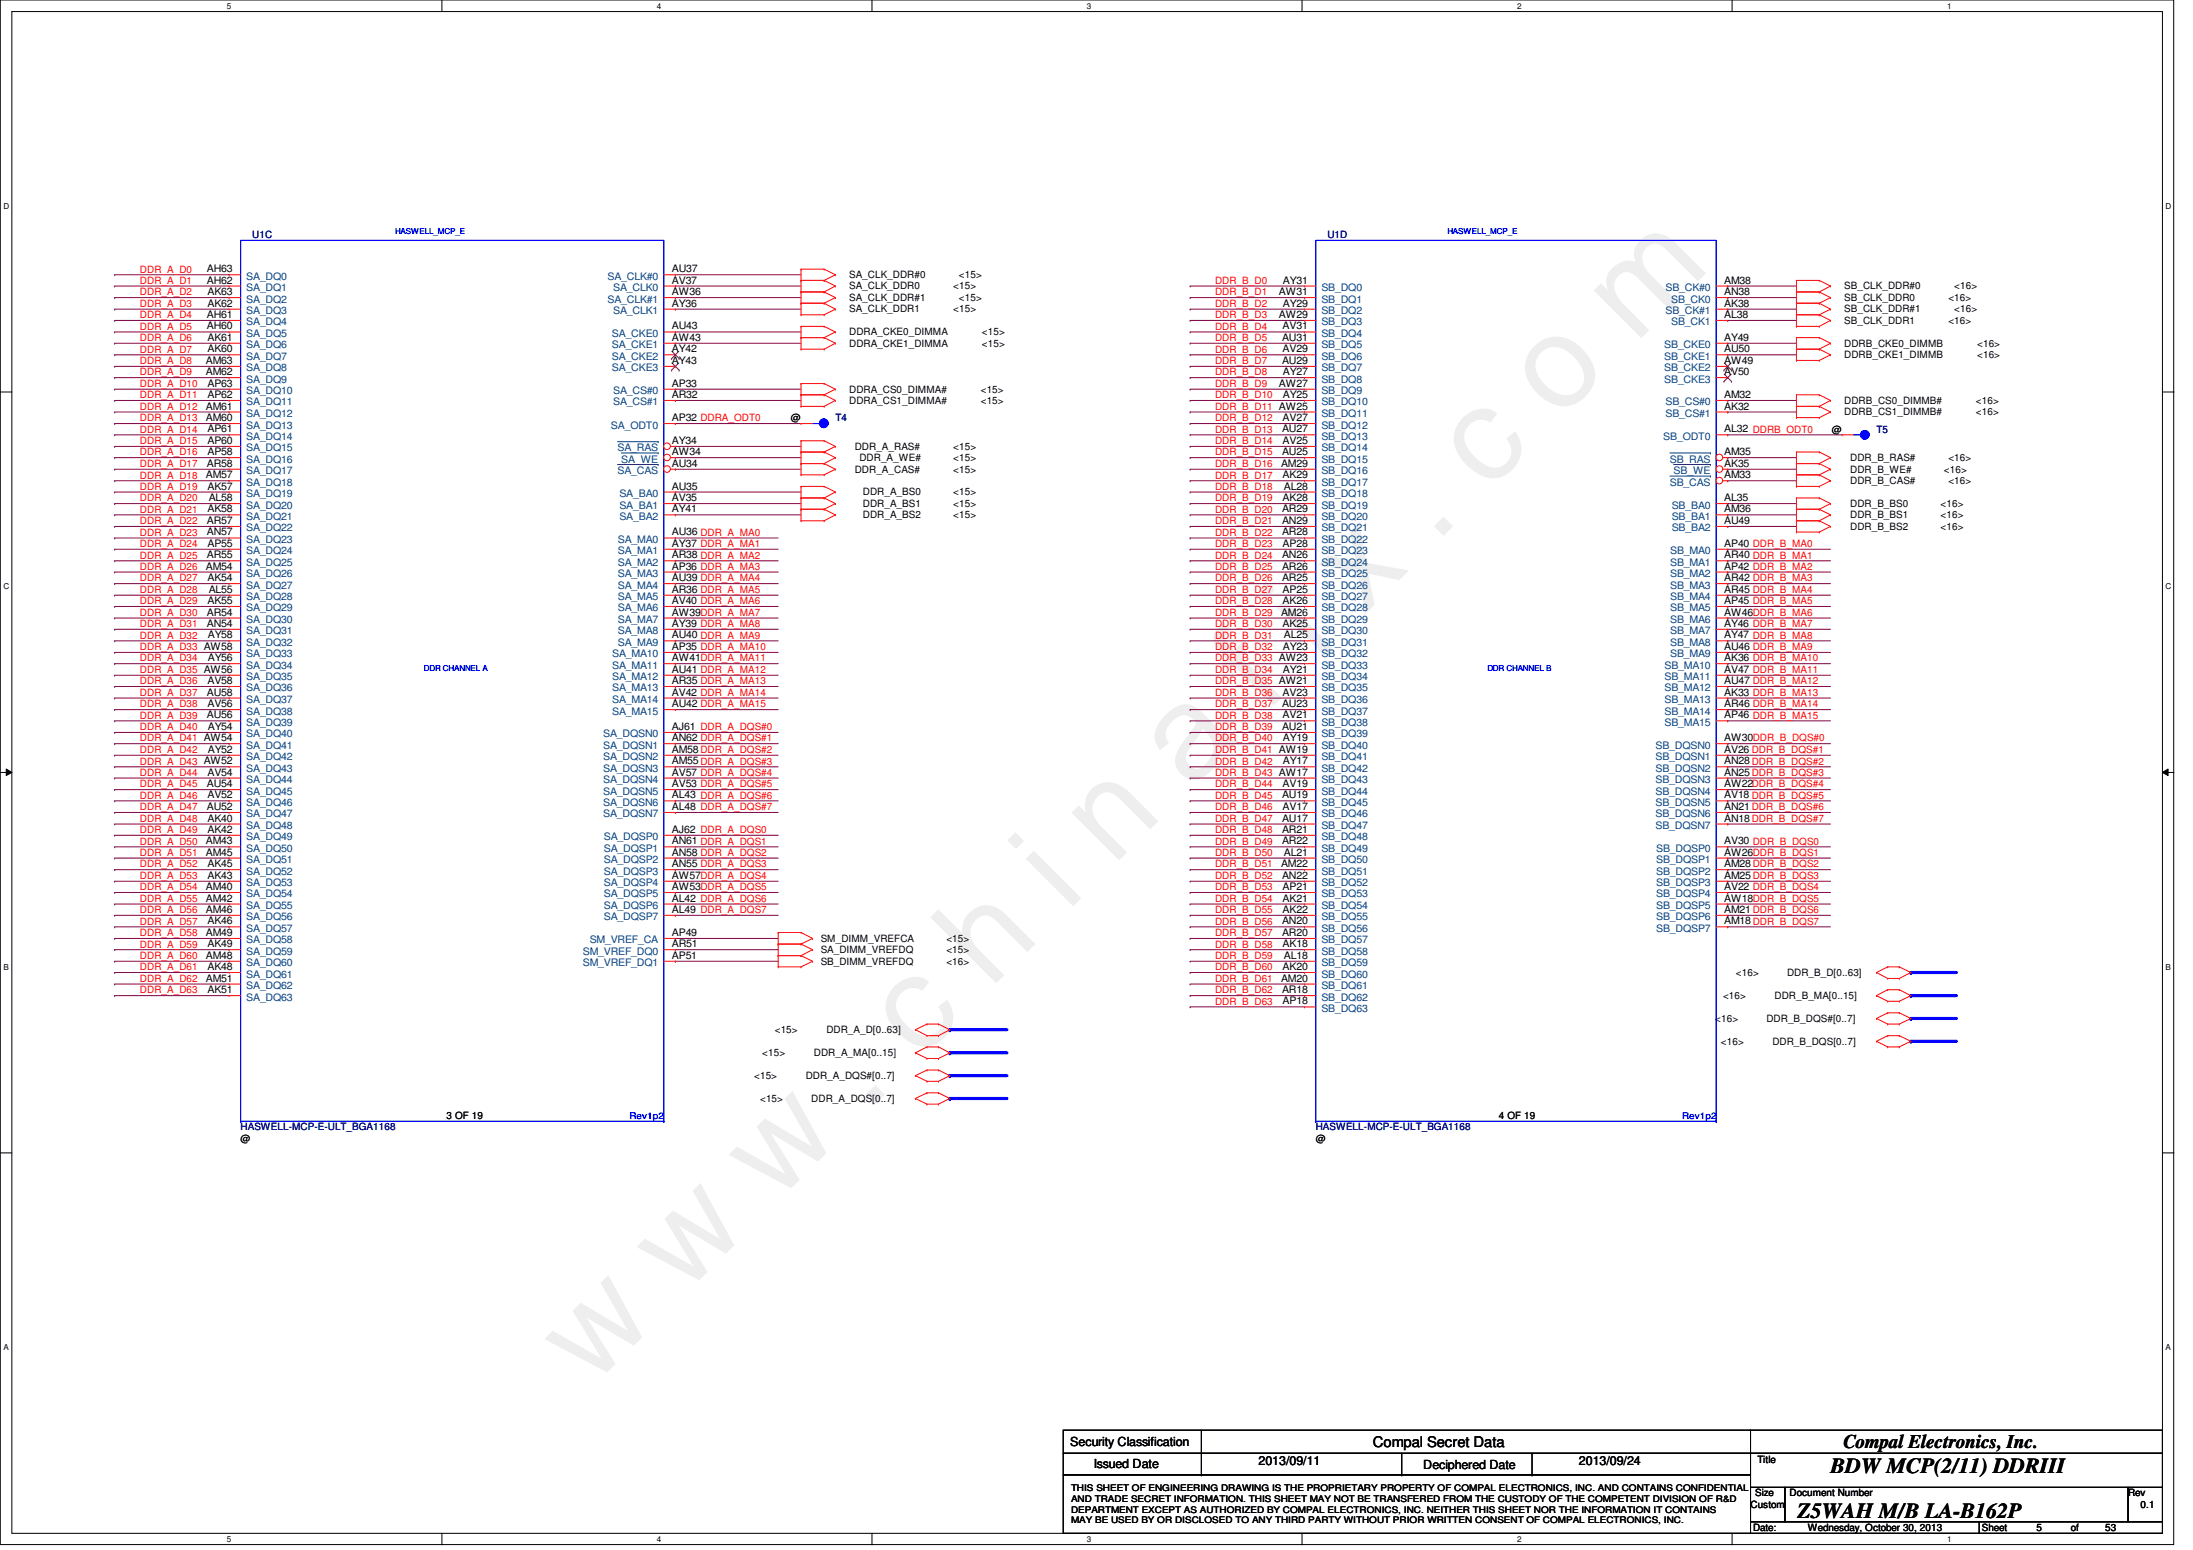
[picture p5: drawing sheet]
<svg xmlns="http://www.w3.org/2000/svg" width="297mm" height="210mm" viewBox="0 0 297 210" stroke-linecap="round" stroke-linejoin="round" font-family="sans-serif">
<defs><g id="words">
<text font-size="17.6" fill="#f00" x="80.1" y="188" transform="rotate(-45 80.1 188)">w w w . c h i n a f i x . c o m</text>
<g font-size="2.9">
<text x="247.9" y="199.4">BDW MCP(2/11) DDRIII</text>
<text x="243.5" y="205.6">Z5WAH M/B LA-B162P</text>
</g>
<text font-size="2.6" x="249.7" y="196">Compal Electronics, Inc.</text>
<text font-size="2" x="186" y="196">Compal Secret Data</text>
<g font-size="1.7">
<text x="144.9" y="195.8">Security Classification</text>
<text x="148.2" y="198.8">Issued Date</text>
<text x="170.5" y="198.3">2013/09/11</text>
<text x="192.8" y="198.9">Deciphered Date</text>
<text x="213.9" y="198.3">2013/09/24</text>
</g>
<g font-size="1.4" fill="#000080">
<text x="34.2" y="32.2">U1C</text>
<text x="179.8" y="32.2">U1D</text>
<text x="113.2" y="57">T4</text>
<text x="254.2" y="58.6">T5</text>
<text x="32.6" y="153.1">HASWELL-MCP-E-ULT_BGA1168</text>
<text x="178.2" y="153.1">HASWELL-MCP-E-ULT_BGA1168</text>
</g>
<g font-size="1.4" fill="#f00">
<text x="19" y="41.6">DDR_A_D3</text>
<text x="19" y="36.9">DDR_A_D0</text>
<text x="19" y="38.4">DDR_A_D1</text>
<text x="19" y="40">DDR_A_D2</text>
<text x="164.6" y="38.4">DDR_B_D0</text>
<text x="164.6" y="41.6">DDR_B_D2</text>
<text x="164.6" y="40">DDR_B_D1</text>
<text x="19" y="46.2">DDR_A_D6</text>
<text x="19" y="44.7">DDR_A_D5</text>
<text x="19" y="47.8">DDR_A_D7</text>
<text x="19" y="43.1">DDR_A_D4</text>
<text x="164.6" y="44.7">DDR_B_D4</text>
<text x="164.6" y="43.1">DDR_B_D3</text>
<text x="164.6" y="47.8">DDR_B_D6</text>
<text x="164.6" y="46.2">DDR_B_D5</text>
<text x="19" y="49.3">DDR_A_D8</text>
<text x="19" y="50.8">DDR_A_D9</text>
<text x="19" y="53.9">DDR_A_D11</text>
<text x="19" y="52.4">DDR_A_D10</text>
<text x="164.6" y="53.9">DDR_B_D10</text>
<text x="164.6" y="49.3">DDR_B_D7</text>
<text x="164.6" y="50.8">DDR_B_D8</text>
<text x="164.6" y="52.4">DDR_B_D9</text>
<text x="19" y="58.6">DDR_A_D14</text>
<text x="19" y="57.1">DDR_A_D13</text>
<text x="19" y="55.5">DDR_A_D12</text>
<text x="164.6" y="58.6">DDR_B_D13</text>
<text x="164.6" y="55.5">DDR_B_D11 AW25</text>
<text x="164.6" y="57.1">DDR_B_D12</text>
<text x="19" y="60.2">DDR_A_D15</text>
<text x="19" y="63.2">DDR_A_D17</text>
<text x="19" y="61.7">DDR_A_D16</text>
<text x="19" y="64.8">DDR_A_D18</text>
<text x="164.6" y="60.2">DDR_B_D14</text>
<text x="164.6" y="61.7">DDR_B_D15</text>
<text x="164.6" y="64.8">DDR_B_D17</text>
<text x="164.6" y="63.2">DDR_B_D16</text>
<text x="19" y="69.4">DDR_A_D21</text>
<text x="19" y="67.9">DDR_A_D20</text>
<text x="19" y="66.3">DDR_A_D19</text>
<text x="19" y="71">DDR_A_D22</text>
<text x="164.6" y="71">DDR_B_D21</text>
<text x="164.6" y="67.9">DDR_B_D19</text>
<text x="164.6" y="66.3">DDR_B_D18</text>
<text x="164.6" y="69.4">DDR_B_D20</text>
<text x="19" y="75.6">DDR_A_D25</text>
<text x="19" y="77.2">DDR_A_D26</text>
<text x="19" y="74.1">DDR_A_D24</text>
<text x="19" y="72.6">DDR_A_D23</text>
<text x="164.6" y="75.6">DDR_B_D24</text>
<text x="164.6" y="74.1">DDR_B_D23</text>
<text x="164.6" y="77.2">DDR_B_D25</text>
<text x="164.6" y="72.6">DDR_B_D22</text>
<text x="19" y="83.4">DDR_A_D30</text>
<text x="19" y="78.7">DDR_A_D27</text>
<text x="19" y="80.3">DDR_A_D28</text>
<text x="19" y="81.8">DDR_A_D29</text>
<text x="164.6" y="83.4">DDR_B_D29</text>
<text x="164.6" y="78.7">DDR_B_D26</text>
<text x="164.6" y="80.3">DDR_B_D27</text>
<text x="164.6" y="81.8">DDR_B_D28</text>
<text x="19" y="89.6">DDR_A_D34</text>
<text x="19" y="88.1">DDR_A_D33 AW58</text>
<text x="19" y="86.5">DDR_A_D32</text>
<text x="19" y="84.9">DDR_A_D31</text>
<text x="164.6" y="89.6">DDR_B_D33 AW23</text>
<text x="164.6" y="84.9">DDR_B_D30</text>
<text x="164.6" y="86.5">DDR_B_D31</text>
<text x="164.6" y="88.1">DDR_B_D32</text>
<text x="19" y="95.8">DDR_A_D38</text>
<text x="19" y="91.1">DDR_A_D35 AW56</text>
<text x="19" y="94.2">DDR_A_D37</text>
<text x="19" y="92.7">DDR_A_D36</text>
<text x="164.6" y="91.1">DDR_B_D34</text>
<text x="164.6" y="92.7">DDR_B_D35 AW21</text>
<text x="164.6" y="95.8">DDR_B_D37</text>
<text x="164.6" y="94.2">DDR_B_D36</text>
<text x="19" y="97.3">DDR_A_D39</text>
<text x="19" y="102">DDR_A_D42</text>
<text x="19" y="98.9">DDR_A_D40</text>
<text x="19" y="100.4">DDR_A_D41 AW54</text>
<text x="164.6" y="100.4">DDR_B_D40</text>
<text x="164.6" y="98.9">DDR_B_D39</text>
<text x="164.6" y="102">DDR_B_D41 AW19</text>
<text x="164.6" y="97.3">DDR_B_D38</text>
<text x="19" y="105.1">DDR_A_D44</text>
<text x="19" y="103.5">DDR_A_D43 AW52</text>
<text x="19" y="106.6">DDR_A_D45</text>
<text x="164.6" y="103.5">DDR_B_D42</text>
<text x="164.6" y="105.1">DDR_B_D43 AW17</text>
<text x="164.6" y="106.6">DDR_B_D44</text>
<text x="19" y="109.7">DDR_A_D47</text>
<text x="19" y="108.2">DDR_A_D46</text>
<text x="19" y="112.8">DDR_A_D49</text>
<text x="19" y="111.3">DDR_A_D48</text>
<text x="164.6" y="109.7">DDR_B_D46</text>
<text x="164.6" y="112.8">DDR_B_D48</text>
<text x="164.6" y="111.3">DDR_B_D47</text>
<text x="164.6" y="108.2">DDR_B_D45</text>
<text x="19" y="117.5">DDR_A_D52</text>
<text x="19" y="114.4">DDR_A_D50</text>
<text x="19" y="115.9">DDR_A_D51</text>
<text x="19" y="119">DDR_A_D53</text>
<text x="164.6" y="114.4">DDR_B_D49</text>
<text x="164.6" y="115.9">DDR_B_D50</text>
<text x="164.6" y="119">DDR_B_D52</text>
<text x="164.6" y="117.5">DDR_B_D51</text>
<text x="19" y="123.7">DDR_A_D56</text>
<text x="19" y="125.2">DDR_A_D57</text>
<text x="19" y="120.6">DDR_A_D54</text>
<text x="19" y="122.1">DDR_A_D55</text>
<text x="164.6" y="123.7">DDR_B_D55</text>
<text x="164.6" y="120.6">DDR_B_D53</text>
<text x="164.6" y="125.2">DDR_B_D56</text>
<text x="164.6" y="122.1">DDR_B_D54</text>
<text x="19" y="126.8">DDR_A_D58</text>
<text x="19" y="128.3">DDR_A_D59</text>
<text x="19" y="131.4">DDR_A_D61</text>
<text x="19" y="129.9">DDR_A_D60</text>
<text x="164.6" y="129.9">DDR_B_D59</text>
<text x="164.6" y="126.8">DDR_B_D57</text>
<text x="164.6" y="131.4">DDR_B_D60</text>
<text x="164.6" y="128.3">DDR_B_D58</text>
<text x="19" y="133">DDR_A_D62</text>
<text x="19" y="134.5">DDR_A_D63</text>
<text x="164.6" y="136.1">DDR_B_D63</text>
<text x="164.6" y="134.5">DDR_B_D62</text>
<text x="164.6" y="133">DDR_B_D61</text>
</g>
<g font-size="1.4">
<text x="28" y="36.9">AH63</text>
<text x="28" y="38.4">AH62</text>
<text x="28.1" y="40">AK63</text>
<text x="28.1" y="41.5">AK62</text>
<text x="91" y="41.5">AY36</text>
<text x="91" y="40">AW36</text>
<text x="91" y="38.4">AV37</text>
<text x="91" y="36.9">AU37</text>
<text x="115" y="39.2">SA_CLK_DDR0</text>
<text x="115" y="37.7">SA_CLK_DDR#0</text>
<text x="115" y="40.8">SA_CLK_DDR#1</text>
<text x="129.1" y="39.2">&lt;15&gt;</text>
<text x="129.9" y="37.7">&lt;15&gt;</text>
<text x="129.9" y="40.8">&lt;15&gt;</text>
<text x="173.2" y="40">AW31</text>
<text x="173.8" y="38.4">AY31</text>
<text x="173.8" y="41.5">AY29</text>
<text x="233.5" y="41.5">AK38</text>
<text x="233.5" y="40">AN38</text>
<text x="233.5" y="38.4">AM38</text>
<text x="249.8" y="40.8">SB_CLK_DDR0</text>
<text x="249.8" y="39.2">SB_CLK_DDR#0</text>
<text x="263.9" y="40.8">&lt;16&gt;</text>
<text x="264.7" y="39.2">&lt;16&gt;</text>
<text x="28" y="43.1">AH61</text>
<text x="28" y="44.6">AH60</text>
<text x="28.1" y="46.1">AK61</text>
<text x="28.1" y="47.7">AK60</text>
<text x="91" y="47.7">AY42</text>
<text x="91" y="46.1">AW43</text>
<text x="91" y="44.6">AU43</text>
<text x="115" y="42.3">SA_CLK_DDR1</text>
<text x="115" y="45.4">DDRA_CKE0_DIMMA</text>
<text x="115" y="46.9">DDRA_CKE1_DIMMA</text>
<text x="129.1" y="42.3">&lt;15&gt;</text>
<text x="133" y="45.4">&lt;15&gt;</text>
<text x="133" y="46.9">&lt;15&gt;</text>
<text x="173.2" y="43.1">AW29</text>
<text x="173.6" y="46.1">AU31</text>
<text x="173.7" y="47.7">AV29</text>
<text x="173.7" y="44.6">AV31</text>
<text x="233.5" y="47.7">AU50</text>
<text x="233.5" y="46.1">AY49</text>
<text x="233.5" y="43.1">AL38</text>
<text x="249.8" y="46.9">DDRB_CKE0_DIMMB</text>
<text x="249.8" y="43.9">SB_CLK_DDR1</text>
<text x="249.8" y="42.3">SB_CLK_DDR#1</text>
<text x="263.9" y="43.9">&lt;16&gt;</text>
<text x="264.7" y="42.3">&lt;16&gt;</text>
<text x="267.8" y="46.9">&lt;16&gt;</text>
<text x="27.9" y="49.3">AM63</text>
<text x="27.9" y="50.8">AM62</text>
<text x="28.1" y="52.4">AP63</text>
<text x="28.1" y="53.9">AP62</text>
<text x="91" y="49.3">AY43</text>
<text x="91" y="53.9">AR32</text>
<text x="91" y="52.4">AP33</text>
<text x="115" y="53.2">DDRA_CS0_DIMMA#</text>
<text x="132.8" y="53.2">&lt;15&gt;</text>
<text x="173.2" y="52.4">AW27</text>
<text x="173.6" y="49.3">AU29</text>
<text x="173.8" y="53.9">AY25</text>
<text x="173.8" y="50.8">AY27</text>
<text x="233.5" y="53.9">AM32</text>
<text x="233.5" y="49.3">AW49</text>
<text x="233.5" y="50.8">AV50</text>
<text x="249.8" y="48.5">DDRB_CKE1_DIMMB</text>
<text x="267.8" y="48.5">&lt;16&gt;</text>
<text x="27.9" y="55.5">AM61</text>
<text x="27.9" y="57">AM60</text>
<text x="28.1" y="58.5">AP61</text>
<text x="91" y="57">AP32 DDRA_ODT0</text>
<text x="107.1" y="57">@</text>
<text x="115" y="54.7">DDRA_CS1_DIMMA#</text>
<text x="132.8" y="54.7">&lt;15&gt;</text>
<text x="173.6" y="58.5">AU27</text>
<text x="173.7" y="57">AV27</text>
<text x="233.5" y="55.5">AK32</text>
<text x="233.5" y="58.5">AL32 DDRB_ODT0</text>
<text x="248.1" y="58.6">@</text>
<text x="249.8" y="54.7">DDRB_CS0_DIMMB#</text>
<text x="249.8" y="56.3">DDRB_CS1_DIMMB#</text>
<text x="267.6" y="54.7">&lt;16&gt;</text>
<text x="267.6" y="56.3">&lt;16&gt;</text>
<text x="27.9" y="64.8">AM57</text>
<text x="28" y="63.2">AR58</text>
<text x="28.1" y="61.6">AP58</text>
<text x="28.1" y="60.1">AP60</text>
<text x="91" y="60.1">AY34</text>
<text x="91" y="63.2">AU34</text>
<text x="91" y="61.6">AW34</text>
<text x="115.8" y="64">DDR_A_CAS#</text>
<text x="115.8" y="60.9">DDR_A_RAS#</text>
<text x="116.4" y="62.4">DDR_A_WE#</text>
<text x="129.1" y="62.4">&lt;15&gt;</text>
<text x="129.1" y="64">&lt;15&gt;</text>
<text x="129.1" y="60.9">&lt;15&gt;</text>
<text x="173.5" y="63.2">AM29</text>
<text x="173.6" y="61.6">AU25</text>
<text x="173.7" y="64.8">AK29</text>
<text x="173.7" y="60.1">AV25</text>
<text x="233.5" y="63.2">AK35</text>
<text x="233.5" y="64.8">AM33</text>
<text x="233.5" y="61.6">AM35</text>
<text x="250.6" y="62.4">DDR_B_RAS#</text>
<text x="250.6" y="64">DDR_B_WE#</text>
<text x="250.6" y="65.5">DDR_B_CAS#</text>
<text x="263.3" y="64">&lt;16&gt;</text>
<text x="263.9" y="62.4">&lt;16&gt;</text>
<text x="263.9" y="65.5">&lt;16&gt;</text>
<text x="28" y="71">AR57</text>
<text x="28.1" y="66.3">AK57</text>
<text x="28.1" y="69.4">AK58</text>
<text x="28.3" y="67.9">AL58</text>
<text x="91" y="66.3">AU35</text>
<text x="91" y="67.9">AV35</text>
<text x="91" y="69.4">AY41</text>
<text x="116.9" y="68.7">DDR_A_BS1</text>
<text x="116.9" y="67.1">DDR_A_BS0</text>
<text x="116.9" y="70.2">DDR_A_BS2</text>
<text x="129.1" y="68.7">&lt;15&gt;</text>
<text x="129.1" y="67.1">&lt;15&gt;</text>
<text x="129.1" y="70.2">&lt;15&gt;</text>
<text x="173.6" y="69.4">AR29</text>
<text x="173.6" y="71">AN29</text>
<text x="173.7" y="67.9">AK28</text>
<text x="173.9" y="66.3">AL28</text>
<text x="233.5" y="71">AU49</text>
<text x="233.5" y="67.9">AL35</text>
<text x="233.5" y="69.4">AM36</text>
<text x="250.6" y="68.7">DDR_B_BS0</text>
<text x="250.6" y="70.2">DDR_B_BS1</text>
<text x="250.6" y="71.8">DDR_B_BS2</text>
<text x="262.8" y="68.7">&lt;16&gt;</text>
<text x="262.8" y="70.2">&lt;16&gt;</text>
<text x="262.8" y="71.8">&lt;16&gt;</text>
<text x="27.9" y="77.1">AM54</text>
<text x="28" y="75.6">AR55</text>
<text x="28" y="72.5">AN57</text>
<text x="28.1" y="74">AP55</text>
<text x="91" y="74">AY37 DDR_A_MA1</text>
<text x="91" y="72.5">AU36 DDR_A_MA0</text>
<text x="91" y="75.6">AR38 DDR_A_MA2</text>
<text x="91" y="77.1">AP36 DDR_A_MA3</text>
<text x="173.6" y="77.1">AR26</text>
<text x="173.6" y="72.5">AR28</text>
<text x="173.6" y="75.6">AN26</text>
<text x="173.7" y="74">AP28</text>
<text x="233.5" y="77.1">AP42 DDR_B_MA2</text>
<text x="233.5" y="74">AP40 DDR_B_MA0</text>
<text x="233.5" y="75.6">AR40 DDR_B_MA1</text>
<text x="28" y="83.4">AR54</text>
<text x="28.1" y="78.7">AK54</text>
<text x="28.1" y="81.8">AK55</text>
<text x="28.3" y="80.3">AL55</text>
<text x="91" y="78.7">AU39 DDR_A_MA4</text>
<text x="91" y="80.3">AR36 DDR_A_MA5</text>
<text x="91" y="83.4">AW39DDR_A_MA7</text>
<text x="91" y="81.8">AV40 DDR_A_MA6</text>
<text x="173.5" y="83.4">AM26</text>
<text x="173.6" y="78.7">AR25</text>
<text x="173.7" y="80.3">AP25</text>
<text x="173.7" y="81.8">AK26</text>
<text x="233.5" y="80.3">AR45 DDR_B_MA4</text>
<text x="233.5" y="81.8">AP45 DDR_B_MA5</text>
<text x="233.5" y="83.4">AW46DDR_B_MA6</text>
<text x="233.5" y="78.7">AR42 DDR_B_MA3</text>
<text x="28" y="84.9">AN54</text>
<text x="28.1" y="86.4">AY58</text>
<text x="28.1" y="89.5">AY56</text>
<text x="91" y="86.4">AU40 DDR_A_MA9</text>
<text x="91" y="84.9">AY39 DDR_A_MA8</text>
<text x="91" y="89.5">AW41DDR_A_MA11</text>
<text x="91" y="88">AP35 DDR_A_MA10</text>
<text x="173.7" y="84.9">AK25</text>
<text x="173.8" y="88">AY23</text>
<text x="173.9" y="86.4">AL25</text>
<text x="233.5" y="88">AU46 DDR_B_MA9</text>
<text x="233.5" y="89.5">AK36 DDR_B_MA10</text>
<text x="233.5" y="86.4">AY47 DDR_B_MA8</text>
<text x="233.5" y="84.9">AY46 DDR_B_MA7</text>
<text x="28" y="94.2">AU58</text>
<text x="28.1" y="92.6">AV58</text>
<text x="28.1" y="95.8">AV56</text>
<text x="91" y="91.1">AU41 DDR_A_MA12</text>
<text x="91" y="94.2">AV42 DDR_A_MA14</text>
<text x="91" y="92.6">AR35 DDR_A_MA13</text>
<text x="91" y="95.8">AU42 DDR_A_MA15</text>
<text x="173.6" y="95.8">AU23</text>
<text x="173.7" y="94.2">AV23</text>
<text x="173.8" y="91.1">AY21</text>
<text x="233.5" y="95.8">AR46 DDR_B_MA14</text>
<text x="233.5" y="94.2">AK33 DDR_B_MA13</text>
<text x="233.5" y="91.1">AV47 DDR_B_MA11</text>
<text x="233.5" y="92.6">AU47 DDR_B_MA12</text>
<text x="28" y="97.3">AU56</text>
<text x="28.1" y="98.8">AY54</text>
<text x="28.1" y="101.9">AY52</text>
<text x="91" y="98.8">AJ61 DDR_A_DQS#0</text>
<text x="91" y="101.9">AM58DDR_A_DQS#2</text>
<text x="91" y="100.4">AN62 DDR_A_DQS#1</text>
<text x="173.6" y="98.8">AU21</text>
<text x="173.7" y="97.3">AV21</text>
<text x="173.8" y="100.4">AY19</text>
<text x="233.5" y="101.9">AV26 DDR_B_DQS#1</text>
<text x="233.5" y="100.4">AW30DDR_B_DQS#0</text>
<text x="233.5" y="97.3">AP46 DDR_B_MA15</text>
<text x="28" y="106.6">AU54</text>
<text x="28.1" y="105">AV54</text>
<text x="91" y="103.5">AM55DDR_A_DQS#3</text>
<text x="91" y="106.6">AV53 DDR_A_DQS#5</text>
<text x="91" y="105">AV57 DDR_A_DQS#4</text>
<text x="173.7" y="106.6">AV19</text>
<text x="173.8" y="103.5">AY17</text>
<text x="233.5" y="103.5">AN28DDR_B_DQS#2</text>
<text x="233.5" y="105">AN25DDR_B_DQS#3</text>
<text x="233.5" y="106.6">AW22DDR_B_DQS#4</text>
<text x="28" y="109.7">AU52</text>
<text x="28.1" y="108.1">AV52</text>
<text x="28.1" y="111.3">AK40</text>
<text x="28.1" y="112.8">AK42</text>
<text x="91" y="109.7">AL48 DDR_A_DQS#7</text>
<text x="91" y="108.1">AL43 DDR_A_DQS#6</text>
<text x="91" y="112.8">AJ62 DDR_A_DQS0</text>
<text x="173.6" y="111.3">AU17</text>
<text x="173.6" y="112.8">AR21</text>
<text x="173.6" y="108.1">AU19</text>
<text x="173.7" y="109.7">AV17</text>
<text x="233.5" y="111.3">AN18DDR_B_DQS#7</text>
<text x="233.5" y="109.7">AN21DDR_B_DQS#6</text>
<text x="233.5" y="108.1">AV18 DDR_B_DQS#5</text>
<text x="27.9" y="114.3">AM43</text>
<text x="27.9" y="115.9">AM45</text>
<text x="28.1" y="117.4">AK45</text>
<text x="28.1" y="119">AK43</text>
<text x="91" y="114.3">AN61 DDR_A_DQS1</text>
<text x="91" y="119">AW57DDR_A_DQS4</text>
<text x="91" y="117.4">AN55 DDR_A_DQS3</text>
<text x="91" y="115.9">AN58 DDR_A_DQS2</text>
<text x="173.5" y="117.4">AM22</text>
<text x="173.6" y="119">AN22</text>
<text x="173.6" y="114.3">AR22</text>
<text x="173.9" y="115.9">AL21</text>
<text x="233.5" y="119">AM25DDR_B_DQS3</text>
<text x="233.5" y="117.4">AM28DDR_B_DQS2</text>
<text x="233.5" y="114.3">AV30 DDR_B_DQS0</text>
<text x="233.5" y="115.9">AW26DDR_B_DQS1</text>
<text x="27.9" y="120.5">AM40</text>
<text x="27.9" y="122.1">AM42</text>
<text x="27.9" y="123.6">AM46</text>
<text x="28.1" y="125.2">AK46</text>
<text x="91" y="122.1">AL42 DDR_A_DQS6</text>
<text x="91" y="120.5">AW53DDR_A_DQS5</text>
<text x="91" y="123.6">AL49 DDR_A_DQS7</text>
<text x="173.6" y="125.2">AN20</text>
<text x="173.7" y="120.5">AP21</text>
<text x="173.7" y="122.1">AK21</text>
<text x="173.7" y="123.6">AK22</text>
<text x="233.5" y="120.5">AV22 DDR_B_DQS4</text>
<text x="233.5" y="122.1">AW18DDR_B_DQS5</text>
<text x="233.5" y="123.6">AM21DDR_B_DQS6</text>
<text x="233.5" y="125.2">AM18DDR_B_DQS7</text>
<text x="27.9" y="126.7">AM49</text>
<text x="27.9" y="129.8">AM48</text>
<text x="28.1" y="128.3">AK49</text>
<text x="28.1" y="131.4">AK48</text>
<text x="91" y="126.7">AP49</text>
<text x="91" y="129.8">AP51</text>
<text x="91" y="128.3">AR51</text>
<text x="111.2" y="127.5">SM_DIMM_VREFCA</text>
<text x="111.2" y="129.1">SA_DIMM_VREFDQ</text>
<text x="111.2" y="130.6">SB_DIMM_VREFDQ</text>
<text x="128.2" y="127.5">&lt;15&gt;</text>
<text x="128.2" y="129.1">&lt;15&gt;</text>
<text x="128.2" y="130.6">&lt;16&gt;</text>
<text x="173.6" y="126.7">AR20</text>
<text x="173.7" y="128.3">AK18</text>
<text x="173.7" y="131.4">AK20</text>
<text x="173.9" y="129.8">AL18</text>
<text x="27.9" y="132.9">AM51</text>
<text x="28.1" y="134.5">AK51</text>
<text x="173.5" y="132.9">AM20</text>
<text x="173.6" y="134.5">AR18</text>
<text x="173.7" y="136">AP18</text>
<text x="233.4" y="135.3">&lt;16&gt;</text>
<text x="235.1" y="132.2">&lt;16&gt;</text>
<text x="240.4" y="135.3">DDR_B_MA[0..15]</text>
<text x="242.1" y="132.2">DDR_B_D[0..63]</text>
<text x="103.2" y="143">&lt;15&gt;</text>
<text x="104.9" y="139.9">&lt;15&gt;</text>
<text x="110.2" y="143">DDR_A_MA[0..15]</text>
<text x="111.9" y="139.9">DDR_A_D[0..63]</text>
<text x="232.3" y="138.4">&lt;16&gt;</text>
<text x="233.1" y="141.5">&lt;16&gt;</text>
<text x="239.3" y="138.4">DDR_B_DQS#[0..7]</text>
<text x="240.1" y="141.5">DDR_B_DQS[0..7]</text>
<text x="102.1" y="146.1">&lt;15&gt;</text>
<text x="103" y="149.2">&lt;15&gt;</text>
<text x="109.1" y="146.1">DDR_A_DQS#[0..7]</text>
<text x="109.9" y="149.2">DDR_A_DQS[0..7]</text>
<text x="32.6" y="154.6">@</text>
<text x="60.5" y="151.6">3 OF 19</text>
<text x="178.2" y="154.6">@</text>
<text x="203" y="151.6">4 OF 19</text>
<text x="237.7" y="202.6">Size</text>
<text x="238" y="198.2">Title</text>
<text x="242.4" y="202.6">Document Number</text>
<text x="288.2" y="202.6">Rev</text>
<text x="237.1" y="204.2">Custom</text>
<text x="237.4" y="207.3">Date:</text>
<text x="244.9" y="207.3">Wednesday, October 30, 2013</text>
<text x="268.4" y="207.3">Sheet</text>
<text x="275.8" y="207.3">5</text>
<text x="280.5" y="207.3">of</text>
<text x="285.2" y="207.3">53</text>
<text x="289.9" y="204.2">0.1</text>
</g>
<g font-size="1.4" fill="#004080">
<text x="33.4" y="37.9">SA_DQ0</text>
<text x="33.4" y="39.4">SA_DQ1</text>
<text x="33.4" y="41">SA_DQ2</text>
<text x="82.3" y="41">SA_CLK#1</text>
<text x="82.3" y="37.9">SA_CLK#0</text>
<text x="83.1" y="39.4">SA_CLK0</text>
<text x="179" y="39.4">SB_DQ0</text>
<text x="179" y="41">SB_DQ1</text>
<text x="225.6" y="39.4">SB_CK#0</text>
<text x="226.4" y="41">SB_CK0</text>
<text x="33.4" y="42.5">SA_DQ3</text>
<text x="33.4" y="44.1">SA_DQ4</text>
<text x="33.4" y="45.6">SA_DQ5</text>
<text x="33.4" y="47.2">SA_DQ6</text>
<text x="82.9" y="47.2">SA_CKE1</text>
<text x="82.9" y="45.6">SA_CKE0</text>
<text x="83.1" y="42.5">SA_CLK1</text>
<text x="179" y="47.2">SB_DQ5</text>
<text x="179" y="42.5">SB_DQ2</text>
<text x="179" y="44.1">SB_DQ3</text>
<text x="179" y="45.6">SB_DQ4</text>
<text x="225.4" y="47.2">SB_CKE0</text>
<text x="225.6" y="42.5">SB_CK#1</text>
<text x="226.4" y="44.1">SB_CK1</text>
<text x="33.4" y="48.7">SA_DQ7</text>
<text x="33.4" y="50.3">SA_DQ8</text>
<text x="33.4" y="51.8">SA_DQ9</text>
<text x="33.4" y="53.4">SA_DQ10</text>
<text x="82.9" y="48.7">SA_CKE2</text>
<text x="82.9" y="50.3">SA_CKE3</text>
<text x="83.1" y="53.4">SA_CS#0</text>
<text x="179" y="48.7">SB_DQ6</text>
<text x="179" y="50.3">SB_DQ7</text>
<text x="179" y="51.8">SB_DQ8</text>
<text x="179" y="53.4">SB_DQ9</text>
<text x="225.4" y="48.7">SB_CKE1</text>
<text x="225.4" y="50.3">SB_CKE2</text>
<text x="225.4" y="51.8">SB_CKE3</text>
<text x="33.4" y="54.9">SA_DQ11</text>
<text x="33.4" y="56.5">SA_DQ12</text>
<text x="33.4" y="58">SA_DQ13</text>
<text x="33.4" y="59.6">SA_DQ14</text>
<text x="82.8" y="58">SA_ODT0</text>
<text x="83.1" y="54.9">SA_CS#1</text>
<text x="179" y="54.9">SB_DQ10</text>
<text x="179" y="56.5">SB_DQ11</text>
<text x="179" y="59.6">SB_DQ13</text>
<text x="179" y="58">SB_DQ12</text>
<text x="225.3" y="59.6">SB_ODT0</text>
<text x="225.6" y="56.5">SB_CS#1</text>
<text x="225.6" y="54.9">SB_CS#0</text>
<text x="33.4" y="62.7">SA_DQ16</text>
<text x="33.4" y="64.2">SA_DQ17</text>
<text x="33.4" y="65.8">SA_DQ18</text>
<text x="33.4" y="61.1">SA_DQ15</text>
<text x="83.6" y="61.1">SA_RAS</text>
<text x="83.6" y="64.2">SA_CAS</text>
<text x="84.2" y="62.7">SA_WE</text>
<text x="179" y="62.7">SB_DQ15</text>
<text x="179" y="64.2">SB_DQ16</text>
<text x="179" y="65.8">SB_DQ17</text>
<text x="179" y="61.1">SB_DQ14</text>
<text x="226.2" y="65.8">SB_CAS</text>
<text x="226.2" y="62.7">SB_RAS</text>
<text x="226.7" y="64.2">SB_WE</text>
<text x="33.4" y="67.3">SA_DQ19</text>
<text x="33.4" y="68.9">SA_DQ20</text>
<text x="33.4" y="70.4">SA_DQ21</text>
<text x="33.4" y="72">SA_DQ22</text>
<text x="83.9" y="67.3">SA_BA0</text>
<text x="83.9" y="68.9">SA_BA1</text>
<text x="83.9" y="70.4">SA_BA2</text>
<text x="179" y="70.4">SB_DQ20</text>
<text x="179" y="72">SB_DQ21</text>
<text x="179" y="67.3">SB_DQ18</text>
<text x="179" y="68.9">SB_DQ19</text>
<text x="226.4" y="72">SB_BA2</text>
<text x="226.4" y="68.9">SB_BA0</text>
<text x="226.4" y="70.4">SB_BA1</text>
<text x="33.4" y="76.6">SA_DQ25</text>
<text x="33.4" y="73.5">SA_DQ23</text>
<text x="33.4" y="75.1">SA_DQ24</text>
<text x="83.7" y="75.1">SA_MA1</text>
<text x="83.7" y="73.5">SA_MA0</text>
<text x="83.7" y="76.6">SA_MA2</text>
<text x="179" y="73.5">SB_DQ22</text>
<text x="179" y="75.1">SB_DQ23</text>
<text x="179" y="76.6">SB_DQ24</text>
<text x="226.2" y="75.1">SB_MA0</text>
<text x="226.2" y="76.6">SB_MA1</text>
<text x="33.4" y="81.3">SA_DQ28</text>
<text x="33.4" y="79.7">SA_DQ27</text>
<text x="33.4" y="78.1">SA_DQ26</text>
<text x="33.4" y="82.8">SA_DQ29</text>
<text x="83.7" y="78.1">SA_MA3</text>
<text x="83.7" y="79.7">SA_MA4</text>
<text x="83.7" y="81.3">SA_MA5</text>
<text x="83.7" y="82.8">SA_MA6</text>
<text x="179" y="79.7">SB_DQ26</text>
<text x="179" y="78.1">SB_DQ25</text>
<text x="179" y="81.3">SB_DQ27</text>
<text x="179" y="82.8">SB_DQ28</text>
<text x="226.2" y="81.3">SB_MA4</text>
<text x="226.2" y="82.8">SB_MA5</text>
<text x="226.2" y="79.7">SB_MA3</text>
<text x="226.2" y="78.1">SB_MA2</text>
<text x="33.4" y="84.4">SA_DQ30</text>
<text x="33.4" y="85.9">SA_DQ31</text>
<text x="33.4" y="87.5">SA_DQ32</text>
<text x="33.4" y="89">SA_DQ33</text>
<text x="82.9" y="89">SA_MA10</text>
<text x="83.7" y="84.4">SA_MA7</text>
<text x="83.7" y="87.5">SA_MA9</text>
<text x="83.7" y="85.9">SA_MA8</text>
<text x="179" y="87.5">SB_DQ31</text>
<text x="179" y="89">SB_DQ32</text>
<text x="179" y="85.9">SB_DQ30</text>
<text x="179" y="84.4">SB_DQ29</text>
<text x="226.2" y="89">SB_MA9</text>
<text x="226.2" y="87.5">SB_MA8</text>
<text x="226.2" y="84.4">SB_MA6</text>
<text x="226.2" y="85.9">SB_MA7</text>
<text x="33.4" y="90.6">SA_DQ34</text>
<text x="33.4" y="92.1">SA_DQ35</text>
<text x="33.4" y="93.6">SA_DQ36</text>
<text x="33.4" y="95.2">SA_DQ37</text>
<text x="82.9" y="90.6">SA_MA11</text>
<text x="82.9" y="92.1">SA_MA12</text>
<text x="82.9" y="95.2">SA_MA14</text>
<text x="82.9" y="93.6">SA_MA13</text>
<text x="179" y="95.2">SB_DQ36</text>
<text x="179" y="93.6">SB_DQ35</text>
<text x="179" y="90.6">SB_DQ33</text>
<text x="179" y="92.1">SB_DQ34</text>
<text x="225.5" y="95.2">SB_MA13</text>
<text x="225.5" y="90.6">SB_MA10</text>
<text x="225.5" y="92.1">SB_MA11</text>
<text x="225.5" y="93.6">SB_MA12</text>
<text x="33.4" y="96.8">SA_DQ38</text>
<text x="33.4" y="98.3">SA_DQ39</text>
<text x="33.4" y="99.9">SA_DQ40</text>
<text x="33.4" y="101.4">SA_DQ41</text>
<text x="81.7" y="99.9">SA_DQSN0</text>
<text x="81.7" y="101.4">SA_DQSN1</text>
<text x="82.9" y="96.8">SA_MA15</text>
<text x="179" y="101.4">SB_DQ40</text>
<text x="179" y="96.8">SB_DQ37</text>
<text x="179" y="98.3">SB_DQ38</text>
<text x="179" y="99.9">SB_DQ39</text>
<text x="224.2" y="101.4">SB_DQSN0</text>
<text x="225.5" y="96.8">SB_MA14</text>
<text x="225.5" y="98.3">SB_MA15</text>
<text x="33.4" y="103">SA_DQ42</text>
<text x="33.4" y="104.5">SA_DQ43</text>
<text x="33.4" y="106">SA_DQ44</text>
<text x="33.4" y="107.6">SA_DQ45</text>
<text x="81.7" y="103">SA_DQSN2</text>
<text x="81.7" y="104.5">SA_DQSN3</text>
<text x="81.7" y="107.6">SA_DQSN5</text>
<text x="81.7" y="106">SA_DQSN4</text>
<text x="179" y="103">SB_DQ41</text>
<text x="179" y="104.5">SB_DQ42</text>
<text x="179" y="106">SB_DQ43</text>
<text x="179" y="107.6">SB_DQ44</text>
<text x="224.2" y="104.5">SB_DQSN2</text>
<text x="224.2" y="106">SB_DQSN3</text>
<text x="224.2" y="107.6">SB_DQSN4</text>
<text x="224.2" y="103">SB_DQSN1</text>
<text x="33.4" y="109.1">SA_DQ46</text>
<text x="33.4" y="110.7">SA_DQ47</text>
<text x="33.4" y="112.3">SA_DQ48</text>
<text x="33.4" y="113.8">SA_DQ49</text>
<text x="81.7" y="110.7">SA_DQSN7</text>
<text x="81.7" y="109.1">SA_DQSN6</text>
<text x="81.8" y="113.8">SA_DQSP0</text>
<text x="179" y="110.7">SB_DQ46</text>
<text x="179" y="112.3">SB_DQ47</text>
<text x="179" y="113.8">SB_DQ48</text>
<text x="179" y="109.1">SB_DQ45</text>
<text x="224.2" y="112.3">SB_DQSN7</text>
<text x="224.2" y="110.7">SB_DQSN6</text>
<text x="224.2" y="109.1">SB_DQSN5</text>
<text x="33.4" y="115.4">SA_DQ50</text>
<text x="33.4" y="116.9">SA_DQ51</text>
<text x="33.4" y="118.4">SA_DQ52</text>
<text x="81.8" y="115.4">SA_DQSP1</text>
<text x="81.8" y="118.4">SA_DQSP3</text>
<text x="81.8" y="116.9">SA_DQSP2</text>
<text x="179" y="118.4">SB_DQ51</text>
<text x="179" y="115.4">SB_DQ49</text>
<text x="179" y="116.9">SB_DQ50</text>
<text x="224.3" y="118.4">SB_DQSP2</text>
<text x="224.3" y="115.4">SB_DQSP0</text>
<text x="224.3" y="116.9">SB_DQSP1</text>
<text x="33.4" y="120">SA_DQ53</text>
<text x="33.4" y="121.5">SA_DQ54</text>
<text x="33.4" y="123.1">SA_DQ55</text>
<text x="33.4" y="124.6">SA_DQ56</text>
<text x="81.8" y="120">SA_DQSP4</text>
<text x="81.8" y="123.1">SA_DQSP6</text>
<text x="81.8" y="121.5">SA_DQSP5</text>
<text x="81.8" y="124.6">SA_DQSP7</text>
<text x="179" y="120">SB_DQ52</text>
<text x="179" y="121.5">SB_DQ53</text>
<text x="179" y="123.1">SB_DQ54</text>
<text x="179" y="124.6">SB_DQ55</text>
<text x="224.3" y="121.5">SB_DQSP4</text>
<text x="224.3" y="123.1">SB_DQSP5</text>
<text x="224.3" y="124.6">SB_DQSP6</text>
<text x="224.3" y="120">SB_DQSP3</text>
<text x="33.4" y="126.2">SA_DQ57</text>
<text x="33.4" y="127.8">SA_DQ58</text>
<text x="33.4" y="129.3">SA_DQ59</text>
<text x="33.4" y="130.9">SA_DQ60</text>
<text x="78.9" y="130.9">SM_VREF_DQ1</text>
<text x="78.9" y="129.3">SM_VREF_DQ0</text>
<text x="79.9" y="127.8">SM_VREF_CA</text>
<text x="179" y="127.8">SB_DQ57</text>
<text x="179" y="126.2">SB_DQ56</text>
<text x="179" y="129.3">SB_DQ58</text>
<text x="179" y="130.9">SB_DQ59</text>
<text x="224.3" y="126.2">SB_DQSP7</text>
<text x="33.4" y="132.4">SA_DQ61</text>
<text x="33.4" y="133.9">SA_DQ62</text>
<text x="33.4" y="135.5">SA_DQ63</text>
<text x="179" y="133.9">SB_DQ61</text>
<text x="179" y="137">SB_DQ63</text>
<text x="179" y="135.5">SB_DQ62</text>
<text x="179" y="132.4">SB_DQ60</text>
</g>
<g font-size="1.2" fill="#00f">
<text x="85.3" y="151.5">Rev1p2</text>
<text x="227.8" y="151.5">Rev1p2</text>
</g>
<g font-size="1.2">
<text x="145.1" y="203.4">AND TRADE SECRET INFORMATION. THIS SHEET MAY NOT BE TRANSFERED FROM THE CUSTODY OF THE COMPETENT DIVISION OF R&amp;D</text>
<text x="145.1" y="202">THIS SHEET OF ENGINEERING DRAWING IS THE PROPRIETARY PROPERTY OF COMPAL ELECTRONICS, INC. AND CONTAINS CONFIDENTIAL</text>
<text x="145.1" y="206.3">MAY BE USED BY OR DISCLOSED TO ANY THIRD PARTY WITHOUT PRIOR WRITTEN CONSENT OF COMPAL ELECTRONICS, INC.</text>
<text x="145.1" y="204.9">DEPARTMENT EXCEPT AS AUTHORIZED BY COMPAL ELECTRONICS, INC. NEITHER THIS SHEET NOR THE INFORMATION IT CONTAINS</text>
</g>
<g font-size="1.1">
<text x="30.7" y="1.2">5</text>
<text x="89" y="1.2">4</text>
<text x="147.2" y="1.2">3</text>
<text x="205.5" y="1.2">2</text>
<text x="263.7" y="1.2">1</text>
<text x=".5" y="28.3">D</text>
<text x="293.3" y="28.3">D</text>
<text x=".5" y="79.8">C</text>
<text x="293.3" y="79.8">C</text>
<text x=".5" y="131.3">B</text>
<text x="293.3" y="131.3">B</text>
<text x=".5" y="182.8">A</text>
<text x="293.3" y="182.8">A</text>
<text x="30.7" y="208.8">5</text>
<text x="89" y="208.8">4</text>
<text x="147.2" y="208.8">3</text>
<text x="205.5" y="208.8">2</text>
<text x="263.7" y="208.8">1</text>
</g>
<g font-size="1.1" fill="#00f">
<text x="53.5" y="31.7">HASWELL_MCP_E</text>
<text x="196" y="31.7">HASWELL_MCP_E</text>
<text x="57.4" y="90.8">DDR CHANNEL A</text>
<text x="201.5" y="90.8">DDR CHANNEL B</text>
</g>
</g></defs>
<path d="M0 0h294.4v209.2h-294.4zM1.6 1.6h291.3v206h-291.3z" fill="none" stroke="#000" stroke-width=".14"/>
<g fill="#fff">
<path d="M30.7 .2h.6v1.2h-.6z"/>
<path d="M30.7 207.9h.6v1.1h-.6z"/>
</g>
<path d="M59.9 0v1.6M59.9 207.6v1.6" fill="none" stroke="#000" stroke-width=".14"/>
<g fill="#fff">
<path d="M89 .2h.6v1.2h-.6z"/>
<path d="M89 207.9h.6v1.1h-.6z"/>
</g>
<path d="M118.1 0v1.6M118.1 207.6v1.6" fill="none" stroke="#000" stroke-width=".14"/>
<g fill="#fff">
<path d="M147.2 .2h.6v1.2h-.6z"/>
<path d="M147.2 207.9h.6v1.1h-.6z"/>
</g>
<path d="M176.4 0v1.6M176.4 207.6v1.6" fill="none" stroke="#000" stroke-width=".14"/>
<g fill="#fff">
<path d="M205.5 .2h.6v1.2h-.6z"/>
<path d="M205.5 207.9h.6v1.1h-.6z"/>
</g>
<path d="M234.6 0v1.6M234.6 207.6v1.6" fill="none" stroke="#000" stroke-width=".14"/>
<g fill="#fff">
<path d="M263.7 .2h.6v1.2h-.6z"/>
<path d="M263.7 207.9h.6v1.1h-.6z"/>
<path d="M.5 27.3h.7v1.2h-.7z"/>
<path d="M293.3 27.3h.8v1.2h-.8z"/>
<path d="M.5 78.8h.7v1.2h-.7z"/>
<path d="M293.3 78.8h.8v1.2h-.8z"/>
</g>
<path d="M0 53.1h1.6M292.9 53.1h1.6" fill="none" stroke="#000" stroke-width=".14"/>
<g fill="#fff">
<path d="M.5 130.3h.7v1.2h-.7z"/>
<path d="M293.3 130.3h.7v1.2h-.7z"/>
</g>
<path d="M0 104.6h1.6M.8 104.1l.8 .5-.8 .4zM292.9 104.6l.8-.5v.9zM292.9 104.6h1.6" fill="none" stroke="#000" stroke-width=".14"/>
<path d="M.8 104.1l.8 .5-.8 .4zM292.9 104.6l.8-.5v.9z" fill="#000"/>
<g fill="#fff">
<path d="M.5 181.9h.7v1.1h-.7z"/>
<path d="M293.3 181.9h.7v1.1h-.7z"/>
</g>
<path d="M0 156.1h1.6M292.9 156.1h1.6" fill="none" stroke="#000" stroke-width=".14"/>
<g fill="none" stroke="#800040" stroke-width=".14">
<path d="M15.5 37.2h.1M15.5 38.7h.1M15.5 37.2h15.5M15.5 38.7h15.5M234 38.7h9.3M15.5 49.6h.1M15.5 46.5h.1M15.5 45h.1M15.5 48h.1M15.5 43.4h.1M15.5 41.9h.1M15.5 40.3h.1"/>
<path d="M15.5 58.9h.1M15.5 57.4h.1M15.5 51.1h.1M15.5 54.2h.1M15.5 52.7h.1M15.5 55.8h.1M15.5 49.6h15.5M15.5 46.5h15.5M15.5 45h15.5M15.5 48h15.5M15.5 43.4h15.5M15.5 41.9h15.5"/>
<path d="M15.5 40.3h15.5M15.5 58.9h15.5M15.5 57.4h15.5M15.5 51.1h15.5M15.5 54.2h15.5M15.5 52.7h15.5M15.5 55.8h15.5M234 46.5h9.3M234 48h9.3M234 43.4h9.3M234 41.9h9.3M234 40.3h9.3"/>
<path d="M234 58.9h15.5M234 54.2h9.3M234 55.8h9.3M15.5 75.9h.1M15.5 60.5h.1M15.5 79h.1M15.5 77.5h.1M15.5 74.4h.1M15.5 63.5h.1M15.5 69.7h.1M15.5 62h.1M15.5 68.2h.1"/>
<path d="M15.5 66.6h.1M15.5 72.9h.1M15.5 65.1h.1M15.5 71.3h.1M15.5 75.9h15.5M15.5 60.5h15.5M15.5 79h15.5M15.5 77.5h15.5M15.5 74.4h15.5M15.5 63.5h15.5M15.5 69.7h15.5M15.5 62h15.5"/>
<path d="M15.5 68.2h15.5M15.5 66.6h15.5M15.5 72.9h15.5M15.5 65.1h15.5M15.5 71.3h15.5M234 75.9h13.9M234 79h13.9M234 77.5h13.9M234 74.4h13.9M234 63.5h9.3M234 69.7h9.3M234 62h9.3"/>
<path d="M234 68.2h9.3M234 65.1h9.3M234 71.3h9.3M15.5 97.6h.1M15.5 89.9h.1M15.5 96.1h.1M15.5 99.2h.1M15.5 91.4h.1M15.5 88.3h.1M15.5 86.8h.1M15.5 94.5h.1M15.5 93h.1"/>
<path d="M15.5 85.2h.1M15.5 83.7h.1M15.5 80.6h.1M15.5 82.1h.1M15.5 97.6h15.5M15.5 89.9h15.5M15.5 96.1h15.5M15.5 99.2h15.5M15.5 91.4h15.5M15.5 88.3h15.5M15.5 86.8h15.5M15.5 94.5h15.5"/>
<path d="M15.5 93h15.5M15.5 85.2h15.5M15.5 83.7h15.5M15.5 80.6h15.5M15.5 82.1h15.5M234 97.6h13.9M234 89.9h13.9M234 96.1h13.9M234 91.4h13.9M234 88.3h13.9M234 86.8h13.9M234 94.5h13.9"/>
<path d="M234 93h13.9M234 85.2h13.9M234 83.7h13.9M234 80.6h13.9M234 82.1h13.9M15.5 110h.1M15.5 105.4h.1M15.5 103.8h.1M15.5 102.3h.1M15.5 108.5h.1M15.5 100.7h.1M15.5 106.9h.1"/>
<path d="M15.5 117.8h.1M15.5 113.1h.1M15.5 114.7h.1M15.5 111.6h.1M15.5 116.2h.1M15.5 119.3h.1M15.5 110h15.5M15.5 105.4h15.5M15.5 103.8h15.5M15.5 102.3h15.5M15.5 108.5h15.5M15.5 100.7h15.5"/>
<path d="M15.5 106.9h15.5M15.5 117.8h15.5M15.5 113.1h15.5M15.5 114.7h15.5M15.5 111.6h15.5M15.5 116.2h15.5M15.5 119.3h15.5M234 110h13.9M234 105.4h13.9M234 103.8h13.9M234 102.3h13.9M234 108.5h13.9"/>
<path d="M234 100.7h13.9M234 106.9h13.9M234 117.8h13.9M234 114.7h13.9M234 111.6h13.9M234 116.2h13.9M234 119.3h13.9M15.5 133.3h.1M15.5 134.8h.1M15.5 124h.1M15.5 125.5h.1M15.5 127.1h.1"/>
<path d="M15.5 128.6h.1M15.5 131.7h.1M15.5 120.9h.1M15.5 122.4h.1M15.5 130.2h.1M15.5 133.3h15.5M15.5 134.8h15.5M15.5 124h15.5M15.5 125.5h15.5M15.5 127.1h15.5M15.5 128.6h15.5M15.5 131.7h15.5"/>
<path d="M15.5 120.9h15.5M15.5 122.4h15.5M15.5 130.2h15.5M234 124h13.9M234 125.5h13.9M234 120.9h13.9M234 122.4h13.9"/>
</g>
<path d="M258.8 134.8h6.2" fill="none" stroke="#00f" stroke-width=".42"/>
<circle cx="258.8" cy="134.8" r=".21" fill="#00f"/>
<path d="M258.8 141h6.2" fill="none" stroke="#00f" stroke-width=".42"/>
<circle cx="258.8" cy="141" r=".21" fill="#00f"/>
<path d="M258.8 137.9h6.2" fill="none" stroke="#00f" stroke-width=".42"/>
<circle cx="258.8" cy="137.9" r=".21" fill="#00f"/>
<path d="M258.8 131.7h6.2" fill="none" stroke="#00f" stroke-width=".42"/>
<circle cx="258.8" cy="131.7" r=".21" fill="#00f"/>
<g fill="none" stroke="#f00" stroke-width=".14">
<path d="M243.3 39.5h.1M243.3 38h.1M243.3 38v6.2M243.3 39.5h3.1M243.3 38h3.1M246.4 39.5h.1M246.4 38h.1M246.4 39.5l1.5 .8M246.4 38l1.5 .7M247.9 38.7h.1M247.9 38.7l-1.5 .8M243.3 41.1h.1"/>
<path d="M243.3 47.3h.1M243.3 45.7h.1M243.3 44.2h.1M243.3 42.6h.1M243.3 48.8h.1M243.3 55h.1M243.3 53.5h.1M243.3 56.6h.1M243.3 45.7v3.1M243.3 53.5v3.1M243.3 41.1h3.1M243.3 45.7h3.1"/>
<path d="M243.3 47.3h3.1M243.3 42.6h3.1M243.3 44.2h3.1M243.3 48.8h3.1M243.3 53.5h3.1M243.3 55h3.1M243.3 56.6h3.1M246.4 41.1h.1M246.4 45.7h.1M246.4 47.3h.1M246.4 42.6h.1M246.4 44.2h.1"/>
<path d="M246.4 48.8h.1M246.4 53.5h.1M246.4 55h.1M246.4 56.6h.1M246.4 45.7l1.5 .8M246.4 42.6l1.5 .8M246.4 41.1l1.5 .8M246.4 47.3l1.5 .7M246.4 53.5l1.5 .7M246.4 55l1.5 .8M247.9 40.3h.1M247.9 46.5h.1"/>
<path d="M247.9 43.4h.1M247.9 41.9h.1M247.9 48h.1M247.9 54.2h.1M247.9 55.8h.1M247.9 40.3l-1.5 .8M247.9 46.5l-1.5 .8M247.9 43.4l-1.5 .8M247.9 41.9l-1.5 .7M247.9 48l-1.5 .8M247.9 54.2l-1.5 .8M247.9 55.8l-1.5 .8"/>
<path d="M243.3 61.2h.1M243.3 62.8h.1M243.3 64.3h.1M243.3 65.9h.1M243.3 67.4h.1M243.3 69h.1M243.3 70.5h.1M243.3 72.1h.1M243.3 61.2h3.1M243.3 61.2v4.7M243.3 67.4v4.7M243.3 62.8h3.1"/>
<path d="M243.3 64.3h3.1M243.3 65.9h3.1M243.3 67.4h3.1M243.3 69h3.1M243.3 70.5h3.1M243.3 72.1h3.1M246.4 61.2h.1M246.4 62.8h.1M246.4 64.3h.1M246.4 65.9h.1M246.4 67.4h.1M246.4 69h.1"/>
<path d="M246.4 70.5h.1M246.4 72.1h.1M246.4 61.2l1.5 .8M246.4 62.8l1.5 .7M246.4 64.3l1.5 .8M246.4 67.4l1.5 .8M246.4 69l1.5 .7M246.4 70.5l1.5 .8M247.9 62h.1M247.9 63.5h.1M247.9 65.1h.1M247.9 68.2h.1"/>
<path d="M247.9 69.7h.1M247.9 71.3h.1M247.9 62l-1.5 .8M247.9 63.5l-1.5 .8M247.9 65.1l-1.5 .8M247.9 68.2l-1.5 .8M247.9 69.7l-1.5 .8M247.9 71.3l-1.5 .8M254.2 131.7h.1M254.2 134.8h.1M254.2 137.9h.1M254.2 131.7l1.5 .8"/>
<path d="M254.2 134.8l1.5 .8M254.2 137.9l1.5 .8M255.7 130.9h.1M255.7 132.5h.1M255.7 134h.1M255.7 135.6h.1M255.7 137.2h.1M255.7 138.7h.1M255.7 130.9l-1.5 .8M255.7 130.9h1.6M255.7 132.5h1.6M255.7 134h1.6"/>
<path d="M255.7 134l-1.5 .8M255.7 135.6h1.6M255.7 137.2h1.6M255.7 137.2l-1.5 .7M255.7 138.7h1.6M257.3 130.9h.1M257.3 132.5h.1M257.3 134h.1M257.3 135.6h.1M257.3 137.2h.1M257.3 138.7h.1M257.3 130.9l1.5 .8"/>
<path d="M257.3 134l1.5 .8M257.3 137.2l1.5 .7M258.8 131.7h.1M258.8 134.8h.1M258.8 137.9h.1M258.8 131.7l-1.5 .8M258.8 134.8l-1.5 .8M258.8 137.9l-1.5 .8M254.2 141h.1M254.2 141l1.5 .8M255.7 140.3h.1M255.7 141.8h.1"/>
<path d="M255.7 140.3h1.6M255.7 140.3l-1.5 .7M255.7 141.8h1.6M257.3 140.3h.1M257.3 141.8h.1M257.3 140.3l1.5 .7M258.8 141h.1M258.8 141l-1.5 .8"/>
</g>
<g fill="none" stroke="#000" stroke-width=".14">
<path d="M144 193.7h93.1v3.1h-93.1zM144 196.8h93.1v2.9h-93.1zM144 199.7h93.1v7.9h-93.1zM162.7 196.8h.1M162.7 199.7h.1M162.7 193.7v6M189.9 199.7h.1M189.9 196.8v2.9M207.5 199.7h.1M207.5 196.8v2.9M237.1 193.7h55.8v3.1h-55.8zM237.1 196.8h55.8v4.6h-55.8z"/>
<path d="M237.1 201.4h4.7v4.7h-4.7zM237.1 206.1h31v1.5h-31zM241.8 201.4h46.4v4.7h-46.4zM268.1 206.1h24.8v1.5h-24.8zM288.2 201.4h4.7v4.7h-4.7z"/>
</g>
<circle cx="252.6" cy="58.9" r=".59" fill="#00f"/>
<g fill="none" stroke="#00f" stroke-width=".14">
<path d="M251.1 58.9h.9M252 58.9h.1"/>
<circle cx="252.6" cy="58.9" r=".59"/>
</g>
<circle cx="252.6" cy="58.9" r=".59" fill="#00f"/>
<g fill="none" stroke="#00f" stroke-width=".14">
<path d="M32.6 32.6h.1M32.6 32.6v119.2M32.6 32.6h57.3v119.2h-57.3M178.2 32.6h54.2v119.2h-54.2zM251.1 58.9h.9M252 58.9h.1M32.6 151.8h.1"/>
<circle cx="252.6" cy="58.9" r=".59"/>
</g>
<g fill="none" stroke="#f00" stroke-width=".14">
<path d="M31 37.2h.1M31 38.7h.1M31 37.2h1.6M31 38.7h1.6M31 40.3h.1M31 41.9h.1M31 43.4h.1M31 45h.1M31 46.5h.1M31 48h.1M31 49.6h.1M31 51.1h.1"/>
<path d="M31 52.7h.1M31 54.2h.1M31 55.8h.1M31 57.4h.1M31 58.9h.1M31 58.9h1.6M31 40.3h1.6M31 41.9h1.6M31 43.4h1.6M31 45h1.6M31 46.5h1.6M31 48h1.6"/>
<path d="M31 49.6h1.6M31 51.1h1.6M31 52.7h1.6M31 54.2h1.6M31 55.8h1.6M31 57.4h1.6M249.5 58.9h.1M249.5 58.9h1.6M31 75.9h.1M31 62h.1M31 63.5h.1M31 65.1h.1"/>
<path d="M31 66.6h.1M31 68.2h.1M31 69.7h.1M31 71.3h.1M31 72.9h.1M31 74.4h.1M31 79h.1M31 77.5h.1M31 60.5h.1M31 75.9h1.6M31 62h1.6M31 63.5h1.6"/>
<path d="M31 65.1h1.6M31 66.6h1.6M31 68.2h1.6M31 69.7h1.6M31 71.3h1.6M31 72.9h1.6M31 74.4h1.6M31 79h1.6M31 77.5h1.6M31 60.5h1.6M31 80.6h.1M31 82.1h.1"/>
<path d="M31 83.7h.1M31 85.2h.1M31 86.8h.1M31 88.3h.1M31 89.9h.1M31 91.4h.1M31 93h.1M31 94.5h.1M31 96.1h.1M31 97.6h.1M31 99.2h.1M31 80.6h1.6"/>
<path d="M31 82.1h1.6M31 83.7h1.6M31 85.2h1.6M31 86.8h1.6M31 88.3h1.6M31 89.9h1.6M31 91.4h1.6M31 93h1.6M31 94.5h1.6M31 96.1h1.6M31 97.6h1.6M31 99.2h1.6"/>
<path d="M31 100.7h.1M31 102.3h.1M31 103.8h.1M31 105.4h.1M31 106.9h.1M31 108.5h.1M31 110h.1M31 111.6h.1M31 113.1h.1M31 114.7h.1M31 116.2h.1M31 117.8h.1"/>
<path d="M31 119.3h.1M31 100.7h1.6M31 102.3h1.6M31 103.8h1.6M31 105.4h1.6M31 106.9h1.6M31 108.5h1.6M31 110h1.6M31 111.6h1.6M31 113.1h1.6M31 114.7h1.6M31 116.2h1.6"/>
<path d="M31 117.8h1.6M31 119.3h1.6M31 120.9h.1M31 122.4h.1M31 124h.1M31 125.5h.1M31 127.1h.1M31 128.6h.1M31 130.2h.1M31 131.7h.1M31 133.3h.1M31 134.8h.1"/>
<path d="M31 120.9h1.6M31 122.4h1.6M31 124h1.6M31 125.5h1.6M31 127.1h1.6M31 128.6h1.6M31 130.2h1.6M31 131.7h1.6M31 133.3h1.6M31 134.8h1.6"/>
</g>
<use href="#words"/>
</svg>
